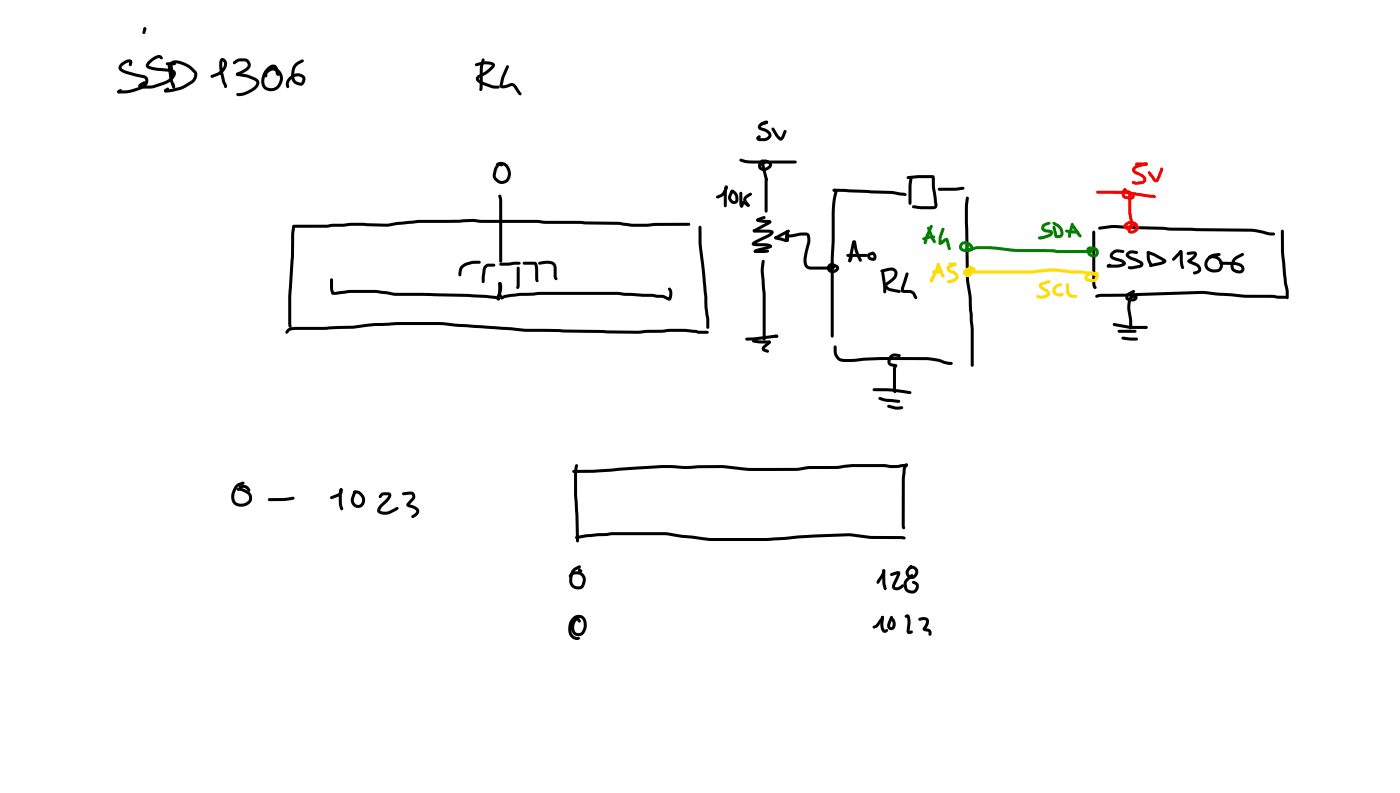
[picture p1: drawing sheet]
<svg xmlns="http://www.w3.org/2000/svg" width="337mm" height="190mm" viewBox="0 0 337 190" stroke-linecap="round" stroke-linejoin="round" font-family="sans-serif">
<g fill="#000">
<path d="M34.6 6.6h.5l.1 .3-.3 1-.3 .3-.4-.4z" fill-rule="evenodd"/>
<circle cx="34.8" cy="6.9" r=".36"/>
</g>
<g fill="#000">
<path d="M29 15.3a2.39 2.39 0 0 1 2.6-.9l.2 .5-.3 .9h-.4v-.8a2.73 2.73 0 0 0-1.9 1.3l.4 .4 .7 .3 4.4 1.1a1.63 1.63 0 0 1 1 1.5 1.63 1.63 0 0 1-1.1 1.5 9.6 9.6 0 0 1-6.3 1.2v-.5h.5l-.2-.1a10.3 10.3 0 0 0 5.8-1.3 .88 .88 0 0 0 .6-.8 .88 .88 0 0 0-.5-.8l-1.8-.4a9.6 9.6 0 0 1-3.8-1.4l-.4-.7zM35.6 14.7a3.1 3.1 0 0 1 3.1-1.4 .62 .62 0 0 1 .4 .9l-.3 .1-.5-.4a4 4 0 0 0-2.5 1.9l1.6 .4 3.7 .4a1.19 1.19 0 0 1 1.2 .7 1.19 1.19 0 0 1-.4 1.4l-1.5 1.2a11.3 11.3 0 0 1-6 1.4l-.5-.1a.5 .5 0 0 1-.5-.4 .5 .5 0 0 1 .2-.5l.6 .2 2 .1 2.9-.9a3.4 3.4 0 0 0 2.4-1.9v-.3l-.5-.2-4.5-.5a1.32 1.32 0 0 1-1.5-1.1zM39.9 15.1l2.1-.1 .3 .3-.3 .4h-1.8l-.3-.1zM41.1 14.8l.3-.2a6.2 6.2 0 0 1 6 3l-.1 1-.5 1a10.5 10.5 0 0 1-6.3 2.6h-.8l-.3-.4 .4-.3h.6a9.9 9.9 0 0 0 5.8-2.3 1.55 1.55 0 0 0 .4-1.6 5.3 5.3 0 0 0-5-2.3l-.1 .5 .2 2.7-.1 .3-.3 .2-.4-.4-.1-2.7v-.6zM40.4 15.5l.3-.1 .3 .3 .7 2.9a.5 .5 0 0 1-.7 .3 .5 .5 0 0 1-.3-.7l-.4-2.4zM40.6 15.1l.3-.1 .4 .3 .1 3.2 .7 2.4-.3 .4-.4-.3-.7-2-.1-1.4zM53 14.1a1.14 1.14 0 0 1 1.2 .2 1.14 1.14 0 0 1 .4 1.1l-.5 1.3a3.7 3.7 0 0 1-1.7 1.5l-1.5 .5-.3-.3 .2-.4 1.3-.5a2.14 2.14 0 0 0 1.6-2.6l-.2-.3a3.7 3.7 0 0 0 .1 2.5l.5 2.5 .4 .7a.48 .48 0 0 1 0 .6 .48 .48 0 0 1-.5 .2l-.5-1.1a13 13 0 0 1-.7-5.2zM56.1 14.8l1.1-.7 1.4-.1a1.61 1.61 0 0 1 1.6 1.3 1.61 1.61 0 0 1-1 1.8l-1.7 .9-.4 .2-.3-.1v-.5l2-1.1a.92 .92 0 0 0 .8-.8 .92 .92 0 0 0-.5-.9h-1.6l-1.2 .6-.3-.3zM56.8 17.6l.3-.1 2.3 .4 1.9 .7a1.52 1.52 0 0 1 1.1 1.3 1.52 1.52 0 0 1-.9 1.5 6.2 6.2 0 0 1-4.3 1.7l-.4-.4 .1-.3h.5a5.6 5.6 0 0 0 3.6-1.5 .81 .81 0 0 0 .6-.6 .81 .81 0 0 0-.3-.9l-2.1-.8-2.2-.4-.3-.4zM64.1 16.3a1.5 1.5 0 0 1 2.5-.3l.6 1.9a.49 .49 0 0 1-.5 .2 .49 .49 0 0 1-.4-.4l-.1-.6a.6 .6 0 0 0-.1-.7 .6 .6 0 0 0-.6-.1 3.1 3.1 0 0 0-1.4 4.6 1.97 1.97 0 0 0 2.7-.7 2.13 2.13 0 0 0 0-2.6 1.45 1.45 0 0 0-1.4-.7 1.45 1.45 0 0 0-1.1 1l-.1 .6a.56 .56 0 0 1-.6-.2 .56 .56 0 0 1 0-.7 2.39 2.39 0 0 1 3.2-1 2.39 2.39 0 0 1 1 3.2 2.64 2.64 0 0 1-2.1 2.1 2.64 2.64 0 0 1-2.7-1.2 4.3 4.3 0 0 1 1.1-4.4zM70.8 15.3l1.7-1 .4 .1 .1 .4-1.1 .6a2.99 2.99 0 0 0-.6 4.1l1.1 .4 .3-.8-.1-.4a2.04 2.04 0 0 0-2.2 0 2.04 2.04 0 0 0-.9 2v.1a.44 .44 0 0 1-.5 .2 .44 .44 0 0 1-.3-.5 2.64 2.64 0 0 1 1.6-2.6 2.64 2.64 0 0 1 3.1 .7 1.47 1.47 0 0 1-.6 1.8 1.47 1.47 0 0 1-1.8-.2 2.41 2.41 0 0 1-1-2.9l.3-1zM114.2 15.3l1.5-.5a3.3 3.3 0 0 1 3.2 .6v.6l-.7 .8-1.3 1-1.7 .9-.1 .3 .9 .6 2.4 .9 1.6 .2v.5h-1.6l-2.2-.7a2.52 2.52 0 0 1-1.8-1.3v-.6l.3-.4 2.1-1.1 1.5-1.4a3.5 3.5 0 0 0-2.4-.1l-1.4 .3-.2-.1z"/>
<path d="M115.9 14.1h.5l.1 .3-.4 2.2-.1 4.6-.1 .4-.3 .3-.4-.4 .1-2.1a10.6 10.6 0 0 1 .6-5.3zM121.8 15.7l.5 .1 .1 .3-1.1 2.5-.5 1.9 1.1-.2a1.49 1.49 0 0 1 2.2 .3l1.2 1.7v.5h-.5l-1.4-1.9-.4-.2a2.73 2.73 0 0 1-2.8 .2l-.1-.5 .4-1.8zM28.3 21.8l.7-.4 .3 .3-.1 .4-.7 .3-.3-.3zM33.5 20.2l1.1-.7 .4 .1 .1 .3-.2 .3-1.3 .8-.3-.3zM39.6 21.4l.5-.3h.5a.62 .62 0 0 1-.5 .9l-.3 .2-.3-.2-.1-.2zM41.3 20l.3-.1 .4 .2 .1 .8-.1 .3h-.5l-.3-.9zM119.4 39.2a2.3 2.3 0 0 1 3.4 1.9 2.24 2.24 0 0 1-1.6 3 2.24 2.24 0 0 1-2.8-1.8l.4-1.9a1.29 1.29 0 0 1 2.1-1v.5h-.8l-.3 .3-.6 1.7a1.43 1.43 0 0 0 1 1.5 1.43 1.43 0 0 0 1.6-.6 2.09 2.09 0 0 0-1.3-3.2l-1 .3-.3-.4zM70.3 54.1l8.3-.1 5.7-.5 8.7 .2 7.5-.9h10.1l3-.2 2.1 .2h13.4l1.9 .2 17.8 .3 3.2 .5 13.6-.3 .3 .4-.3 .3-13.7 .3-3.1-.5-17.8-.2-1.9-.3h-13.5l-2-.2-2.9 .2h-10.1l-7.6 1-8.6-.3-5.8 .5h-8l-.3-.1zM70.3 54.3h.5l.1 .3-.2 2v5.2l-.7 9.4v7.5a.66 .66 0 0 1-.7-.3 .66 .66 0 0 1 0-.7v-6.5l.6-9.4 .1-5.7zM119.9 46.8l.2-.1a2.04 2.04 0 0 1 .6 2v14.1l-.3 .3-.4-.3zM168 54.3l.3-.1 .3 .4 .1 4.1 1.3 12.5 .1 2.7 .4 2.6v2.2l-.4 .3-.3-.3v-2.1l-.4-2.7-.1-2.6-1.3-12.5zM200.2 45.4h2.9l11.2 .5 2.9 .4a.56 .56 0 0 1 .6 .7l-.3 .1-3.2-.5-13.8-.5-.4-.4z"/>
<path d="M200.2 45.4a.55 .55 0 0 1 .9 .3 .51 .51 0 0 1-.5 .4 .51 .51 0 0 1-.5-.4zM200.8 45.7h.5l.1 .2a30.5 30.5 0 0 0-.7 9.5l-.3 6.5v18.9l-.3 .3-.4-.3v-18.9l.2-4.4a55.1 55.1 0 0 1 .4-10.1zM218 42.4l2.6-.3h3.7a.82 .82 0 0 1 .4 1l.1 2 .6 4-.2 .7-.3 .3-.5 .2-3.7-.1-1.4-.3v-.5l5.3 .1-.6-4.6v-2.3l.2 .2h-3.5l-2.4 .2-.3-.1zM218.8 42.6h.4l.2 .3-.3 2v4l-.1 .2h-.5a20.9 20.9 0 0 1 .3-6.5zM225.5 45.2l6-.3 .4 .3a.85 .85 0 0 1-1.1 .5l-5 .1-.3-.1zM232.3 47.3h.5l.1 .3-.2 1.9v4l.2 13.5 .2 1.3a26.8 26.8 0 0 1 .6 6.3l.4 4.7v8.5l-.4 .3-.3-.3v-8.8l-.5-4.5a34.1 34.1 0 0 0-.7-7.5l-.2-12.8a24.3 24.3 0 0 1 .3-6.9zM262.7 55.5l.2-.1 .4 .4v12.2l.2 .8-.2-.1 .3 .4-.3 .3-.5-.3-.2-1.1zM264.1 54.6l3.8-.6 13.7 .7 19.3 .2 4.1 .9 1.2 .1 .3 .3-.1 .3a7.2 7.2 0 0 1-3.7-.6l-1.8-.2-19.3-.3-13.7-.6-3.6 .4-.2-.1zM308 55.3l.3-.1 .3 .3 .1 5.3 .7 7.2 .4 1.9v1.6l-.4 .4-.3-.4v-1.6l-.4-1.9-.7-7.1zM69 79.1l.7-.4 1.2-.2h7.3l7.3-.3a45.8 45.8 0 0 1 8.3-.7l12.4-.1 3.9 .4 12.9 .8a37.9 37.9 0 0 0 7.9 .4l22.5 .5 7.4-.5h3.9l3.3 .5h2l.4 .3-.4 .4h-2.1l-3.2-.5h-3.9l-7.4 .5-18.1-.3a28.6 28.6 0 0 0-6.4-.2h-2.7l-20.1-1.6h-10.7l-1.9 .1a52 52 0 0 0-8.7 .8l-6.5 .2-7.6 .1-1 .2-.8 .7-.3-.4zM79.4 66.9l.3-.1 .4 .4v2.1l.2 1-.2-.2 3.8-.4h7a37.3 37.3 0 0 0 8.8 .6l17.2 .5 2.4 .4 .6 .2 .3 .4a.5 .5 0 0 1-.8 .1l-2.6-.3-4.2-.3-14.1-.2a37.1 37.1 0 0 1-7.9-.7h-6.6l-3.6 .4a.63 .63 0 0 1-.8-.5l-.3-1zM110.8 63.9l.9-.7 1.7-.5 1.8-.1 .4 .4-.4 .4h-1.7l-1.2 .3a1.63 1.63 0 0 0-1.3 1.2l-.1 .6a.75 .75 0 0 1-.4 .9l-.2-.1-.1-.5 .2-1.2z"/>
<path d="M116.5 63.8l.8-.5h1.4l.4 .4-.4 .4h-1.4l-.4 .3-.3 1.8-.1 1.5-.3 .3-.3-.1a2.21 2.21 0 0 1-.1-1.8l.3-1.6zM119.9 67.9a.79 .79 0 0 1 .8 1.1v.8l-.6 1.7a.42 .42 0 0 1-.3 .7l-.2-.1-.2-.7 .6-1.8zM120.1 63.2l4.7-.3 .4 .3-.4 .4-4.4 .2-.3-.1zM120 67.8l.4 .1 .1 .2v2.6l.5 .9-.4 .3-.3-.1-.5-1v-2.6zM120.4 71.3l.9-.4 1.5-.3 6.7-.5h19l10.9 .7 1.5 .7-.2 .1a2.04 2.04 0 0 0-.1-2.2 .53 .53 0 0 1 .6-.2 .53 .53 0 0 1 .3 .6l.1 .7a1.76 1.76 0 0 1-.5 1.7h-.5l-1.4-.7-10.7-.7h-18.9l-6.7 .5-1.4 .3-.6 .2a.43 .43 0 0 1-.7-.2zM124.3 64.1h.5l.1 .3v4.2a.57 .57 0 0 1-.7 .7zM125.7 63l2.8-.1 .5 .2 .4 1.5v3.1a.55 .55 0 0 1-.6-.1 .55 .55 0 0 1-.1-.6l-.1-2.4-.2-1h.1h-2.5l-.3-.1zM129.4 63l1.6-.3a2.14 2.14 0 0 1 2.7 1.1l.1 2.6 .2 .6a.48 .48 0 0 1-.5 .2 .48 .48 0 0 1-.4-.5l-.1-2.6a1.18 1.18 0 0 0-1.5-.7l-1.8 .2-.2-.1zM211.7 64.9l1.8-.5a1.62 1.62 0 0 1 2.1 .6 1.62 1.62 0 0 1-.5 2.2l-1.8 1.4 .6 .6 2.3 .4 .3 .4-.3 .4-2.1-.4a1.39 1.39 0 0 1-1.4-1.8l1.2-.9a1.84 1.84 0 0 0 1.1-1.8l-.2-.4-.5-.1-2.3 .5-.3-.1zM212 65.3l.2-.1 .4 .3 .4 3v1.6l-.3 .4-.4-.4v-1.5l-.4-3zM217.8 65.5h.5l.1 .4-1.1 3.9-.1-.2 1.5 .1a1.93 1.93 0 0 1 1.7 2.1 .79 .79 0 0 1-1-.9l-.6-.5h-1.6a.78 .78 0 0 1-.7-.5 .78 .78 0 0 1 .1-.8zM263.3 71l1.5-.4 6.2-.1 17.9-.6 1.4 .1a131.3 131.3 0 0 0 16 .9l2.7 .1 .3 .4-.3 .4-2.9-.2a126.9 126.9 0 0 1-16.4-1l-18.7 .7h-6.2l-1.2 .2-.2-.1z"/>
<path d="M266.2 63.6l.6-.3 .3 .4-.2 .3-.5 .3-.3-.4zM267.6 77.7l.3-.1 4.1 .7h3.5l.4 .4-.4 .3h-4l-3.7-.7-.3-.3zM268.8 79.3l4.1-.1 .3 .4-.3 .4h-3.9l-.4-.4zM267.2 60.6l.7-.5 .5-.2 1.8 .3v.5l-.3 .1-1.4-.2-.7 .4-.3 .5 .8 .4a3.5 3.5 0 0 1 2.1 .8l.1 .2a.64 .64 0 0 1 .1 .6 .64 .64 0 0 1-.5 .4l-1.3 .4-2.5-.1-.2-.3 .3-.4 2.3 .1 1.3-.4v.2l-.7-.5-1.6-.5a1.05 1.05 0 0 1-.9-.7 1.05 1.05 0 0 1 .4-1.1zM270.9 70.5l1.4-.8 .5 .1v.4l-1.4 .8-.2 .5 1 .2 .6-.3v.1a.66 .66 0 0 0-.9 .7l-.1 .3a9.4 9.4 0 0 0 .4 4.6v1.4a.5 .5 0 0 1-.8 .5v-2.3a8.6 8.6 0 0 1-.2-4.7 1.24 1.24 0 0 1 .9-1.1 1.24 1.24 0 0 1 1.4 .5 1.28 1.28 0 0 1-1.8 1 1.04 1.04 0 0 1-1.1-.6 1.04 1.04 0 0 1 .3-1.3zM270.9 60.7l1-.5 1.6 .2v.5l-.3 .1-1.3-.1-.6 .3 .7 .5 1.4 .5a2.19 2.19 0 0 1 1.4 1v.5l-.4 .5-2.4 .5a.57 .57 0 0 1-.6-.1 .57 .57 0 0 1-.2-.6l2.5-.3 .5-.3-3.2-1.5-.4-.5zM274.9 78.4a.59 .59 0 0 1 1 .3 .55 .55 0 0 1-.5 .3 .55 .55 0 0 1-.6-.3zM275.8 60.4l.3-.1 1.2 .4 2.5 1.4a.68 .68 0 0 1 .6 .7 .68 .68 0 0 1-.7 .6l-3 .8-.4-.1-.1-.3 .3-.3 3.2-.9v.2l-2.2-1.2-1.6-.6-.2-.3zM275.8 60.4l.2-.1 .4 .4 .1 1.6 .6 1.4-.4 .4-.3-.2-.6-1.3zM283.5 60.2a.41 .41 0 0 1 .5-.1 .41 .41 0 0 1 .2 .3l-.1 .3-.4 .1 .3-.1-1.6 1.8-.6 .1v-.6zM283.6 60.2a.63 .63 0 0 1 .7 .2 .63 .63 0 0 1 0 .7v1.7l.4 1.5a.47 .47 0 0 1-.6 .2 .47 .47 0 0 1-.3-.5l-.2-1.2zM285.3 60.7l1.4-.3a.84 .84 0 0 1 1 .4 .84 .84 0 0 1-.4 1.1l-1.3 1.1 .1-.5 1.6 .7a1.37 1.37 0 0 1 1 1.8 1.37 1.37 0 0 1-1.8 .8v-.5l1-.4 .1-.4-.4-.5-1.6-.7a.58 .58 0 0 1-.6-.5 .58 .58 0 0 1 .5-.6l1.2-1.1-1.5 .2-.3-.1z"/>
<path d="M290.5 61.6l1-.6 1.5-.2 .3 .1 .1 .5-1.4 .2a1.81 1.81 0 0 0-1.6 2.5 1.89 1.89 0 0 0 2.7 .2 1.63 1.63 0 0 0-.4-1.9 1.63 1.63 0 0 0-1.8-.2l-.3-.1a.71 .71 0 0 1 .9-.8 2.17 2.17 0 0 1 2.4 1.4 2.17 2.17 0 0 1-1 2.6 2.39 2.39 0 0 1-3.4-1.9l.2-.8zM293.2 63l3.5-.1a3.1 3.1 0 0 1 2 .7 1.24 1.24 0 0 1 .2 1.8 1.24 1.24 0 0 1-1.7 .2 1.76 1.76 0 0 1-1.1-2.8l.3-.7 .5-.4 1.6-.9 .4 .1 .2 .2-.2 .4-1.3 .6a1.81 1.81 0 0 0-.8 2.5 1.12 1.12 0 0 0 1.6 .2 .67 .67 0 0 0-.6-.9l-1.1-.2-3.3-.1-.3-.4zM200.5 83.1h.5l.1 1.3a1.81 1.81 0 0 0 2.2 1.8l8.2-.4h11.7a15.5 15.5 0 0 1 4.7 1.1 .92 .92 0 0 1 1.2 .4l-.2 .3a5 5 0 0 1-3.3-.7l-2.8-.4h-11.3l-8.2 .5a2.52 2.52 0 0 1-2.9-2.6zM209.9 93.4l4.5-.1 4.4 .7 .3 .3-.1 .3-.3 .1-4.9-.7h-3.7l-.4-.4zM211.3 95.5l.3-.1 1.5 .4 3 .3 .3 .3-.3 .4-1.7-.2a6.3 6.3 0 0 1-3.2-.7zM213.4 97.3l.3-.1 1.8 .5 1.3-.1 .3 .3-.3 .4-1.6 .1-1.7-.5-.2-.3zM214 85.4l.5-.4 .6-.1 1.1 .2 .3 .3-.3 .4-.9-.1a1.11 1.11 0 0 0-1.2 1.3 .76 .76 0 0 0 1 .4 .58 .58 0 0 1 .6 .4 .58 .58 0 0 1-.3 .7v5.8a.6 .6 0 0 1-.7-.1 .6 .6 0 0 1 0-.7v-5l.3-.8 .2 .4a1.42 1.42 0 0 1-1.9-1.4zM269.7 81l3.5 .1 .4 .4-.4 .3h-1.7l-1.6-.2-.3-.4z"/>
<circle cx="41.3" cy="18.6" r=".36"/>
<circle cx="57.1" cy="17.8" r=".36"/>
<circle cx="39.8" cy="21.8" r=".36"/>
<circle cx="119.8" cy="71.8" r=".36"/>
<circle cx="120.2" cy="68.1" r=".36"/>
<circle cx="266.4" cy="63.9" r=".36"/>
</g>
<g fill="#f00">
<path d="M270.8 46.1l.3-.2a.6 .6 0 0 1 .8 .5 22.7 22.7 0 0 0 .5 7.2v.5a1.14 1.14 0 0 1-1.2 1.2 1.14 1.14 0 0 1-1.1-1.3 1.89 1.89 0 0 1 2.2-.9 1.89 1.89 0 0 1 1.4 1.9 1.47 1.47 0 0 1-1.2 1.1 1.47 1.47 0 0 1-1.4-.6v-.8l.2-.4 1.4-.8 .3 .1v.5l-1 .6-.2 .6 .4 .1 .6-.3a.87 .87 0 0 0 0-1 .87 .87 0 0 0-1.1-.3l-.9 .6 .7 .1 .2-.8a22.7 22.7 0 0 1-.5-7.3l.2 .2-.5-.1z"/>
<path d="M263.6 45.9h6.9l6.9 .9 .4 .2 .1 .2-.4 .4-7.1-1-6.5-.1-.4-.3z"/>
<path d="M270.1 45.3h.6l.1 .3-.4 .8a.42 .42 0 0 0 .3 .7l1.1 .1 .3-.1-.7-.5-1.5-.6v-.4l.4-.1 1.4 .4a1.1 1.1 0 0 1 1 .7 1.1 1.1 0 0 1-.2 1.1 2.01 2.01 0 0 1-2.8-.8l.1-.7z"/>
<path d="M273 39.1l2.6-.1 .3 .4-.4 .4h-2.3l-.3-.4z"/>
<path d="M272.4 40.1l.6-.4 1-.3 1.5-.3 .3 .1 .1 .2-.2 .3-1.7 .4-1.1 .5 .1 .4 .9 .5a1.85 1.85 0 0 1 1.7 1.8 1.46 1.46 0 0 1-1.7 1h-1.3l-.4-.2-.2-.3 .4-.3 .6 .1 1.3-.1a.42 .42 0 0 0 .5-.1 .42 .42 0 0 0 0-.5l-.7-.6-1-.4a1.09 1.09 0 0 1-.7-1.8z"/>
<path d="M276 41.2l.3-.1 .2 .2 1.4 1.8 .9-2.2a.58 .58 0 0 1 .7-.6l.1 .7-.8 1.9a.85 .85 0 0 1-.6 .9 .85 .85 0 0 1-1-.4l-1.2-1.7z"/>
<circle cx="270.4" cy="45.6" r=".37"/>
<circle cx="270.4" cy="45.6" r=".36"/>
<circle cx="275.5" cy="39.4" r=".36"/>
</g>
<g fill="#008000">
<path d="M231 58.3a1.85 1.85 0 0 1 2-.1 1.85 1.85 0 0 1 .9 1.9 .98 .98 0 0 1-1.2 .4 .98 .98 0 0 1-.6-1.1l.1-.7 .3-.3 .4 .4-.2 1 .6-.1-.3-.6-.7-.4a.68 .68 0 0 0-.8 .1 .68 .68 0 0 0-.2 .7 1.39 1.39 0 0 0 1.7 .2 5.8 5.8 0 0 1 2.8-.6 45.4 45.4 0 0 1 8.3 .7l9 .1 1.3 .2 7.9-.1-.1 .2a.68 .68 0 0 0 .2 .9 .68 .68 0 0 0 .9-.1l.1-.7a1.26 1.26 0 0 0-1.3-.4l-.6 .5a.72 .72 0 0 1-.2-.9 .72 .72 0 0 1 .9-.3 1.48 1.48 0 0 1 1.7 .6 1.48 1.48 0 0 1-.1 1.7 1.5 1.5 0 0 1-1.6 .2 1.5 1.5 0 0 1-.8-1.4 .72 .72 0 0 1 .8-.8 .72 .72 0 0 1 .5 1.1l-.9 .2h-7.4l-1.3-.2h-5.3a44.1 44.1 0 0 1-9.2-.7l-3.7-.1-1.7 .5a1.64 1.64 0 0 1-2.6-1.1z"/>
<path d="M250.6 53.9l.6-.4a.85 .85 0 0 1 1.3 .1l-.1 .3-1.1 .4a.33 .33 0 0 0-.3 .3 .33 .33 0 0 0 .2 .4l1.3 .2a.83 .83 0 0 1 .7 .9 .83 .83 0 0 1-.8 .7l-1.9 .7h-.6v-.3l.2 .3-.4-.1-.1-.2 .2-.4 .1 .4v-.4l.9-.1 1.7-.7-.6-.1a1.24 1.24 0 0 1-1.3-.4 1.24 1.24 0 0 1-.2-1.3z"/>
<path d="M253.1 54.3l.2-.1 .4 .3 .5 2.2-.4 .3-.3-.3-.5-2z"/>
<path d="M253.1 53.4l.4-.1 1 .6a2.19 2.19 0 0 1 .8 3l-.6 .3a.94 .94 0 0 1-1.1-.4l.1-.3 .3-.1a.65 .65 0 0 0 .9-.1 .65 .65 0 0 0-.1-.9l-.4-.7-1.2-.7-.2-.4z"/>
<path d="M257.6 53.6h.4l.2 .3-.9 3.2a.58 .58 0 0 1-.6-.3 .58 .58 0 0 1 .1-.7z"/>
<path d="M257.8 54.1l.2-.1 .3 .1 1.6 2.3v.5a.65 .65 0 0 1-.9-.4l-1.3-1.9z"/>
<path d="M256.1 55.3l2.4 .1a.55 .55 0 0 1 .6 0 .55 .55 0 0 1 .2 .6l-1 .1-2-.2-.3-.4z"/>
<path d="M223.7 54l.5 .1 .1 .3-1.2 2.7a1.77 1.77 0 0 1-.7 1.6l-.4-.4 .3-1.2z"/>
<path d="M222.9 54.6l.3-.1 .3 .2 .9 2.3 .5 .7a.43 .43 0 0 1 0 .5 .43 .43 0 0 1-.5 .2l-.7-1.1-.8-2.4z"/>
<path d="M221.7 57.2l2.2-.6a.75 .75 0 0 1 .9 .3 .83 .83 0 0 1-1.1 .4l-1.7 .5-.2-.2z"/>
<path d="M226.5 54.8h.5l.1 .3-.7 2v1.4l-.4 .3-.3-.2-.1-1.4z"/>
<path d="M225.8 58.2l.6-.3a1.39 1.39 0 0 1 1.3-.7l.3 .5 .6 2-.1 .3h-.5l-.2-.3-.5-1.9h.3l-1.2 .9a.43 .43 0 0 1-.7-.2z"/>
<circle cx="250" cy="57.2" r=".36"/>
</g>
<g fill="#fd0">
<path d="M225.3 63.4h.5l.1 .4-.7 1.9-1 2-.3 .1a.51 .51 0 0 1-.3-.8z"/>
<path d="M223.6 67.2h.5l.2 .3-.1 .2-.5 .1-.2-.3z"/>
<path d="M224.2 66.3l.4 .1 .1 .3-.4 .9-.4 .2-.3-.3z"/>
<path d="M225.3 63.2l.2-.1 .4 .2 1.1 2.9v.4l-.3 .1-.5-.5-1-2.6z"/>
<path d="M224.2 65.1l2-.2 .4 .3-.3 .4-1.8 .1-.4-.4z"/>
<path d="M228.1 63.2l1.5-.1 .4 .4-.4 .3h-1.3l-.3-.3z"/>
<path d="M227.7 64l1.7-.8h.5l.1 .3-.2 .3-1.7 .7 .1-.2 .2 .5 .8 .2a1.36 1.36 0 0 1 1.2 1.1 1.36 1.36 0 0 1-.8 1.5 2.49 2.49 0 0 1-1.9 .3v-.5a2.32 2.32 0 0 0 2.1-.9l-.5-.6-.9-.4a1.14 1.14 0 0 1-.7-1.5z"/>
<path d="M232.6 64.8l1-.5h.6l.3 .3-.3 .4-1 .2-.5 .5 .2 .5a.45 .45 0 0 1-.6 .3 .45 .45 0 0 1-.3-.6l.1-.5z"/>
<path d="M231.7 65l1-.4a.91 .91 0 0 1 1.1 1.1 .91 .91 0 0 1-1.5 .5 .79 .79 0 0 1-.8-.6 .79 .79 0 0 1 .5-.9 1.29 1.29 0 0 1 1.8-.6 2.73 2.73 0 0 1-1.3 2.5l-.4-.4 .4-.3 .7-1.5 .2 .2-1.2 1v-.2l.9 .2-.1-.3-.7 .1-.1 .5a.57 .57 0 0 1-.6-.2 .57 .57 0 0 1 0-.7z"/>
<path d="M232.5 64.8l15.5 .2 4.2-.5h1.5l3.8 .5 5.2 .2 .4 .2h.6l.3 .4a.77 .77 0 0 1-1 .3l-.5-.2-5-.2-3.8-.5-5.7 .5h-11.6a8.5 8.5 0 0 1-3.7-.3l-.3-.3z"/>
<path d="M261.2 65.9a2.31 2.31 0 0 1 2.6-.4l.2 .3-.1 .2h-.8a1.33 1.33 0 0 0-1.6 .7l.1 .2 .9 .2a.84 .84 0 0 0 .9-.8l-.4-.1a.75 .75 0 0 1-.9-.4 1.2 1.2 0 0 1 1.5-.2 1.22 1.22 0 0 1 .4 1.2 1.22 1.22 0 0 1-.9 .9l-.4 .1a2.31 2.31 0 0 1-1.8-.5l-.2-.7z"/>
<path d="M249.9 68.1l2.2-.8 .3 .1 .1 .3-.2 .3-1.9 .6 .9 .7a1.19 1.19 0 0 1 .9 1.8 2.51 2.51 0 0 1-3 .3v-.5h1.7l.8-.3-.1-.3a2.73 2.73 0 0 1-1.9-1.9z"/>
<path d="M253.4 68.7l.9-.5 .9-.1 .1 .5-1 .4a.89 .89 0 0 0-.6 .9l.2 .4a1.43 1.43 0 0 0 1.4 0l.3 .2a.68 .68 0 0 1-.9 .7 1.47 1.47 0 0 1-1.6-.8 1.47 1.47 0 0 1 .3-1.7z"/>
<path d="M256.4 68.1l.2-.1 .4 .4v1.6l.3 .6 .4 .2h.9l.4 .4-.4 .3h-.8a1.65 1.65 0 0 1-1.5-1.5z"/>
<circle cx="224.5" cy="65.3" r=".38"/>
<circle cx="263.7" cy="65.8" r=".36"/>
</g>
<g fill="#000">
<path d="M177.8 38.2l.3-.1 .9 .3a41.7 41.7 0 0 0 7.8 .2h4.4l.3 .3-.3 .4h-4.4a40.4 40.4 0 0 1-8-.2l-1-.4zM182.7 29.6l1.6-.6 .3 .4-.3 .4-1.3 .4-.3-.1zM182.9 38.4l.9-.1a1.38 1.38 0 0 1 1.3 .4 1.38 1.38 0 0 1 .3 1.5 1.79 1.79 0 0 1-3.1-.1 1.02 1.02 0 0 1 1-1.4l.5 .1 .3 .4-.4 .3-.7-.1v.4a.68 .68 0 0 0 .4 .6 .68 .68 0 0 0 .7-.2l.5-.3a.31 .31 0 0 0 .3-.2 .31 .31 0 0 0-.2-.4l-.6-.2h-.9l.2-.3 .4 .9 .8 3.4-.1 .3-.2 .1-.4-.4-1.1-4zM182.5 29.8a2.14 2.14 0 0 1 2-.8l.1 .4-.1 .2-.5 .1a1.27 1.27 0 0 0-1.1 .8l1.1 .4a1.6 1.6 0 0 1 1.3 2l-1 .9-1.6 .1a.7 .7 0 0 1-.9-.7 .7 .7 0 0 1 1-.6v.4l-.3 .3v-.2h1.5l.7-.6v-.3l-.6-.4-1-.4a.88 .88 0 0 1-.9-.6 .88 .88 0 0 1 .3-1zM185.5 30.7l.3-.1 .3 .2 1.5 2.3 .8-1.7 .3-.2 .3 .1 .1 .3-.5 1.4a.93 .93 0 0 1-.9 .8 .93 .93 0 0 1-.9-.7l-1.3-1.9zM174.3 44.7l.3-.1 .3 .3a3.3 3.3 0 0 1-1.6 2.5l-.7 .3-.4-.1v-.5l.8-.4a2.75 2.75 0 0 0 1.2-1.7zM174.3 44.7l.3-.1 .3 .3-.2 1.4v3.1l-.3 .4-.4-.4v-3.4zM175.7 45.7a1.73 1.73 0 0 1 1.8 2 1.09 1.09 0 0 1-.5 1.2 1.09 1.09 0 0 1-1.3-.2l-.6-.7-.1-.6 .7-1.6 .3-.2 .3 .3-.5 1.3a.83 .83 0 0 0 .9 1 1.65 1.65 0 0 0-.6-1.8l-.4-.2zM178.4 48.4a1.6 1.6 0 0 1 1.7 .7l.1 .2-.3 .4-1.3-.7 .3-.1-.2 .7-.4 .3-.4-.4zM177.8 46.1l.3-.1 .4 .4v2.9l-.1-.1 .2 .3-.3 .4-.4-.2-.1-.6zM179.1 47.1l1.2-.8 .4 .1 .1 .2-1.4 1.3 .8 1.3-.1 .4-.2 .1-.3-.2-.9-1.2v-.6zM181.1 55.2h3.9a.77 .77 0 0 1 1 .5 .77 .77 0 0 1-.6 1l-4 2-.1-.3 3.7 .2a.48 .48 0 0 1 .5 .4 .48 .48 0 0 1-.3 .5l-.9-.3h-2a1.55 1.55 0 0 1-1.6-.4l.1-.5 .5-.4 3.2-1.5 .8-.6 .1 .2-4.1-.2-.3-.3z"/>
<path d="M181.9 52.6l.3-.1 1.3 .3h1.4a.5 .5 0 0 1 .6 .5 .5 .5 0 0 1-.5 .5l-3.5 1.9h-.4l-.2-.3 .3-.3 3.6-2 .1 .5-1.8-.1a1.13 1.13 0 0 1-1.3-.6zM181.9 52.6l1.7-.7 .4 .1 .1 .2-.3 .4-1.6 .6-.4-.3zM183.9 42.9h.5l.1 .2v7.6l-.3 .4-.4-.4zM181.3 60.1l3.7-1.2-.1 .2 .3-.3 .4 .4-.5 .5-3.6 1-.3-.3zM186.3 56.9l.2-.1 1.4 .3 1.1 .3-.1 .1v-1.9l.4-.3 .4 .3v1.6a.74 .74 0 0 1-.2 .8 .74 .74 0 0 1-.8 .1l-2.3-.6-.3-.4zM188.8 56.4l.3-.1 .3 .3 .2 1.2-.4 .3-.3-.3zM188.8 56.4l3.7-.5h1.6a2.5 2.5 0 0 1 .5 3.1l-.6 2.7a2.52 2.52 0 0 0 .2 2.1l.6 .2 5.2 .1 .1-.3-.4 .2-.2 .4 .1 .3 .4 .2 .6-.1 .4-.4-.9-.2-.9 .4-.2-.1-.1-.4a1.6 1.6 0 0 1 2.8 .3 1.46 1.46 0 0 1-1.5 1.2 1.46 1.46 0 0 1-1.4-1.3 1.05 1.05 0 0 1 .8-1.1 1.05 1.05 0 0 1 1.2 .6l-.2 .6-.4 .4h-5.4a1.86 1.86 0 0 1-1.6-2.5l.7-3.5a1.97 1.97 0 0 0-.1-2.2l-4.7 .4-.4-.3zM189.1 55.3l.5 .1 .1 .2-.2 1.9-.2-.1 .3 .4-.1 .2a.47 .47 0 0 1-.7-.3v-1.3zM186.3 56.8l3.1-1.6 .4 .1 .1 .2-.2 .3-3.2 1.7-.4-.4zM205 57.8h.5l.1 .4-1 4.5-.3 .3-.4-.2v-.3zM205.2 57.8l.2-.1 .4 .3 .4 2.2 1 2.2-.1 .4-.3 .1-.3-.2a11.1 11.1 0 0 1-1.4-4.6zM181.3 60.1l3.2-.2 .4 .4-.1 .2-.6 .2-2.5 .1-.3-.1-.2-.3z"/>
<path d="M183.2 62.5h.5l.1 .3-.2 2.4 .5 5.4v10.9l-.4 .3-.4-.3v-10.9l-.4-5.4zM203.5 61.1l4.7-.1 .4 .4-.4 .3h-4.4l-.4-.3zM204.4 61.5l.5 .1 .1 .2-.4 1.1-.3 .1-.4-.3zM208.6 60.9l1-.4 .3 .1v.5l-.7 .3a.5 .5 0 0 0 .6 .5h.2v-.3l-.6-.8 .1-.3a1.17 1.17 0 0 1 1.2 1.6 1.21 1.21 0 0 1-2.1-.1l-.2-.6zM179.2 81.2l7.2-.8 .6 .1 .1 .3-.3 .3-5.8 .7h-1.5l-.3-.1zM180.9 81.7l4 .1 .4 .4-.4 .3h-2.6l-1.4-.3zM183.5 83.1l1.2-1.2h.5v.6l-1.4 1.2 1 .5v.4l-.3 .1-.9-.2a.79 .79 0 0 1-.5-.7 .79 .79 0 0 1 .4-.7zM186.1 80.5l.7-.1 .3 .4-.1 .2-.6 .1-.3-.1zM57.4 116.8l.8-.3a1.76 1.76 0 0 1 2 1.2v.1a.43 .43 0 0 1-.5 .3 .43 .43 0 0 1-.3-.4l-.7-.5h-1.2zM56.7 116.5l.8-.5 .9-.3 .3 .1v.5l-1 .4a3.2 3.2 0 0 0-1.1 3.8 1.98 1.98 0 0 0 3.3-.8l-.2-.7-.3-.3-1.2-.7-1.2-.2a.61 .61 0 0 1 .3-.6 .61 .61 0 0 1 .6 0l1.9 .8a1.99 1.99 0 0 1 .7 2.2 1.99 1.99 0 0 1-1.8 1.4 2.41 2.41 0 0 1-2.6-.6 2.41 2.41 0 0 1-.4-2.7zM64.5 119.8l3.9-.2 2.1-.3 .3 .4-.3 .3-2.4 .4h-3.4l-.2-.1zM79.4 119.3l2.1-.9 .2-1a.59 .59 0 0 1 .7 .3 .59 .59 0 0 1-.1 .6l-.5 .8-2 .8-.4-.1z"/>
<path d="M81.7 117.4l.3-.1 .4 .4-.2 .8v2.4l.3 1.3-.3 .4-.4-.2-.4-1.5v-2.4zM85 117.9a2.17 2.17 0 0 1 2.6 1.4 2.17 2.17 0 0 1-1.2 2.7 1.87 1.87 0 0 1-1.9-2.7l.5-1.3 .3-.1 .3 .1 .1 .3-.6 1.5a1.06 1.06 0 0 0 1.1 1.5 1.06 1.06 0 0 0 .7-1.7 1.95 1.95 0 0 0-1.9-1.2zM91.5 118.6l.7-.3a1.68 1.68 0 0 1 1.8 .3l.1 .5-.3 .7-1.9 1.9-.5 .9 .7 .3h1l2.2-1.1 .4 .1 .1 .2-.1 .3-1.9 1a2.29 2.29 0 0 1-3.1-.7l.1-.5 .4-.8 1.5-1.4 .7-1h-1.3l-.7 .7-.4-.4zM96.7 118.4l1.7-.3a1.22 1.22 0 0 1 1.3 .7 1.22 1.22 0 0 1-.3 1.4l-1.1 1.2v-.3l1.7 .6a1.22 1.22 0 0 1 .8 1.1 1.22 1.22 0 0 1-.7 1.2 .96 .96 0 0 1-1.1 .4 .81 .81 0 0 1 .7-1l.1-.1a.46 .46 0 0 0 .3-.4 .46 .46 0 0 0-.3-.4l-1.5-.6a.63 .63 0 0 1-.5-.9l1.2-1.4v-.6l-.3-.2-1.7 .2-.3-.1zM137.6 113l.3-.1a236.7 236.7 0 0 0 18.9-1 45.2 45.2 0 0 1 8.3 0l2.7-.1 7.2 .1a48.8 48.8 0 0 0 10.3 .5h6.2l3.2-.4 6.6-.1 3.5-.4h7.6a11.8 11.8 0 0 0 5.4-.2l.4 .1 .1 .3-.1 .3-.4 .1a12.7 12.7 0 0 1-5.4 .1h-7.5a36.2 36.2 0 0 1-8.6 .5h-1.9l-2.9 .4h-7.7a67.2 67.2 0 0 1-10.5-.7l-5.5 .1a32.9 32.9 0 0 1-7.3-.1l-3.6 .2a237.3 237.3 0 0 1-19 1l-.3-.1zM138.4 111.6h.4l.2 .2-.3 1.6v5.3l.3 4.8 .2 6.5-.4 .3-.3-.3-.2-6.5-.3-4.8v-5.4zM217.7 111.4l.2-.1 .3 .2v.5l-.3 .1-.3-.2zM217.7 111.4l.5 .1 .1 .2-.6 .9-.2 2.3v12.2a.6 .6 0 0 1-.6-.2 .6 .6 0 0 1-.1-.6v-11.4l.3-2.5zM138.3 128.9l2.5-.5 6.4-.6 12.9 .1 4 .6 2.5 .2a46.6 46.6 0 0 0 11.2 .5 128.9 128.9 0 0 0 15.7-.7l10.5-.4 5.4 .6 7.4 .1a.79 .79 0 0 1 .9 .5l-.3 .3-8-.1-5.3-.7-8.4 .3-5.7 .5a111.8 111.8 0 0 1-15.7 .4 30.4 30.4 0 0 1-7.8-.6l-6.9-.8h-12.6l-6.1 .5-2.3 .4-.3-.1zM139.1 136.7h.5l-.1 .5h-.5zM139.1 136.7a.61 .61 0 0 1 .6 .1 .61 .61 0 0 1 .2 .7l-.3 .1-.5-.4zM137.7 136.7l1.4-.9 .5 .1v.4l-1 .6a2.89 2.89 0 0 0-.7 3.6 1.18 1.18 0 0 0 1.9-.1l.3-.9a1.47 1.47 0 0 0-1-1.5 1.47 1.47 0 0 0-1.7 .6l-.3 .1-.3-.1a1.25 1.25 0 0 1 1.1-1.3 2.14 2.14 0 0 1 2.3 .5 2.14 2.14 0 0 1 .5 2.3l-.2 .5a1.95 1.95 0 0 1-3.3 .1 4 4 0 0 1 .5-4z"/>
<path d="M212.2 136.9a.54 .54 0 0 1 .6 .2 .54 .54 0 0 1-.1 .7l-1.3 2.3-.4 .2-.2-.2-.1-.4 1.2-1.8zM212.2 136.9l.2-.1 .3 .1-.3 .2 .3-.2v.5l-.3 .1-.3-.2 .3-.2-.3 .2zM212.2 136.9h.5l.1 .4a9 9 0 0 0 .3 4v.4l-.3 .1-.3-.3a9.3 9.3 0 0 1-.3-4.6zM214 137.8l1.4-.5a.66 .66 0 0 1 .9 .1 .66 .66 0 0 1 0 .9l-1.1 2.5a.36 .36 0 0 0 .2 .4 .36 .36 0 0 0 .4-.1l.5-.3a.58 .58 0 0 1 .5-.4 .58 .58 0 0 1 .6 .3 1.68 1.68 0 0 1-2.9 .5v-.9l1.2-2.6 .2 .2-1.6 .5-.2-.1zM218.5 136a1.55 1.55 0 0 1 2 .7 1.55 1.55 0 0 1-.5 2.1 1.55 1.55 0 0 1-2.1-.6l-.2-.6 .1-.7 1.2-1.1 .4 .4-.7 .8a.76 .76 0 0 0-.1 1.1 .76 .76 0 0 0 1.1-.1l.2-.1a.84 .84 0 0 0-.1-1.1 .84 .84 0 0 0-1-.2l-.3-.1zM217.7 139.1l1.3-1.1h.5v.5l-1 .9a1.47 1.47 0 0 0-.3 2.1 1.04 1.04 0 0 0 1.4 .3 1.04 1.04 0 0 0 .5-1.3l-.2-.1a.62 .62 0 0 1-.6-.8l.4-.1a1.56 1.56 0 0 1 1.1 2 1.56 1.56 0 0 1-2 1 2.09 2.09 0 0 1-1.1-3.4zM137.7 148.3a2 2 0 0 1 2.4-.4 2 2 0 0 1 1 2.3 2.2 2.2 0 0 1-2.4 2.6 1.98 1.98 0 0 1-1.3-2.8 1.46 1.46 0 0 1 1.7-1.6l.5 .6v.5l-.3 .1-.3-.2-.3-.4a2 2 0 0 0 0 3 1.21 1.21 0 0 0 1.6-1.2 1.71 1.71 0 0 0-.9-2.4 1.71 1.71 0 0 0-1.9 1.5l-.2 1.3 .2 1a1.36 1.36 0 0 0 1.4 .8l.4 .1a.61 .61 0 0 1-.2 .6 .61 .61 0 0 1-.7 0 2.15 2.15 0 0 1-1.7-1.7 3.9 3.9 0 0 1 1-3.7zM211.8 148.1l.3-.2 .4 .4-.3 .8-1.3 1.6-.7 .3-.3-.1-.1-.5 .8-.4zM211.9 148.1l.3-.2 .3 .4-.2 1.6 .3 1.2 .1 .2 .4-.2 .3 .1a.74 .74 0 0 1-.6 .8 .74 .74 0 0 1-.8-.5l-.4-1.6zM214.1 148h.5l.1 .3-.7 1.9v.3l.3 .2a1.15 1.15 0 0 0 0-1.7l-.1-.2a.5 .5 0 0 1 .5-.3 .5 .5 0 0 1 .4 .5 1.49 1.49 0 0 1-1 2.4 1.16 1.16 0 0 1-.7-1.7zM217.5 147.9a.74 .74 0 0 1 1-.2 .74 .74 0 0 1 .3 .9l.1 1.2-.2 1.9-.2-.1 .6-.2 .3 .2a.64 .64 0 0 1-.2 .6 .64 .64 0 0 1-.7 .1l-.4-.2-.2-.5 .3-2-.2-1.4 .2 .1-.4 .1-.2-.1zM220.8 148.5l.8-.2a1.29 1.29 0 0 1 1.6 .4 1.29 1.29 0 0 1-.1 1.6l-.6 .9v-.3a1.2 1.2 0 0 1 1.2 .5 1.2 1.2 0 0 1 .1 1.3 .51 .51 0 0 1-.5-.2 .51 .51 0 0 1-.1-.6l-.1-.2a.96 .96 0 0 1-1.3-.9 1.6 1.6 0 0 0 .7-1.8l-1.4 .1-.3-.1z"/>
<circle cx="184.3" cy="29.4" r=".36"/>
<circle cx="174.6" cy="44.9" r=".36"/>
<circle cx="181.3" cy="55.5" r=".36"/>
<circle cx="182.2" cy="52.9" r=".36"/>
<circle cx="186.5" cy="57.1" r=".36"/>
<circle cx="189.3" cy="55.6" r=".36"/>
<circle cx="181.5" cy="60.4" r=".36"/>
<circle cx="184.9" cy="82.2" r=".36"/>
<circle cx="82" cy="117.7" r=".36"/>
<circle cx="85.3" cy="118.3" r=".37"/>
<circle cx="139.3" cy="137" r=".37"/>
<circle cx="212.1" cy="148.3" r=".36"/>
</g>
</svg>
